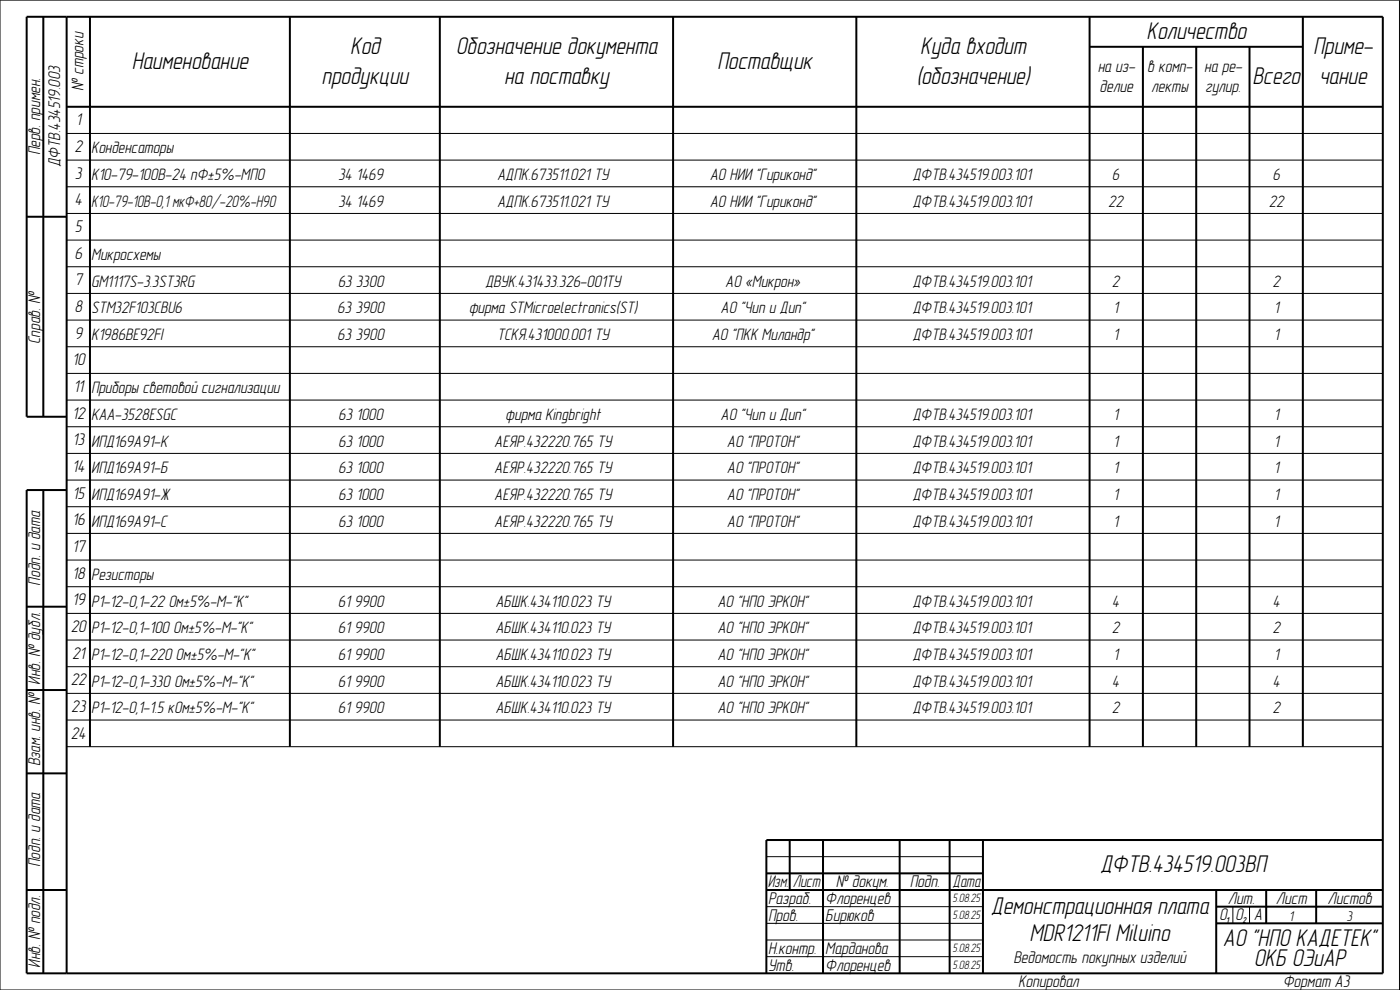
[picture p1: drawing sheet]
<svg xmlns="http://www.w3.org/2000/svg" width="420mm" height="297mm" viewBox="0 0 420 297" stroke-linecap="round" stroke-linejoin="round" font-family="sans-serif">
<defs><g id="words">
<g font-size="7.5">
<text x="344.1" y="11.8">Количество</text>
<text x="105.1" y="16.3">Код</text>
<text x="136.8" y="16.3">Обозначение документа</text>
<text x="276.1" y="16.3">Куда входит</text>
<text x="394.1" y="16.3">Приме-</text>
<text x="39.6" y="20.8">Наименование</text>
<text x="215.3" y="20.8">Поставщик</text>
<text x="96.5" y="25.3">продукции</text>
<text x="151.3" y="25.3">на поставку</text>
<text x="275" y="25.3">(обозначение)</text>
<text x="375.9" y="25.3">Всего</text>
<text x="395.9" y="25.3">чание</text>
<text x="330.1" y="261.8">ДФТВ.434519.003ВП</text>
<text x="297.4" y="274.3">Демонстрационная плата</text>
<text x="309" y="282.3">MDR1211FI Miluino</text>
<text x="367" y="283.8">АО &quot;НПО КАДЕТЕК&quot;</text>
<text x="376.3" y="289.8">ОКБ ОЭиАР</text>
</g>
<g font-size="5.2">
<text x="329.4" y="21.6">на из-</text>
<text x="344.3" y="21.6">в комп-</text>
<text x="361.4" y="21.6">на ре-</text>
<text x="25.1" y="27.3" transform="rotate(-90 25.1 27.3)">№ строки</text>
<text x="330" y="27.6">делие</text>
<text x="345.5" y="27.6">лекты</text>
<text x="361.7" y="27.6">гулир.</text>
<text x="22.8" y="37.6">1</text>
<text x="12.1" y="46.6" transform="rotate(-90 12.1 46.6)">Перв. примен.</text>
<text x="22.4" y="45.6">2</text>
<text x="18" y="50.2" transform="rotate(-90 18 50.2)">ДФТВ.434519.003</text>
<text x="22.5" y="53.6">3</text>
<text x="22.4" y="61.6">4</text>
<text x="22.5" y="69.6">5</text>
<text x="22.4" y="77.6">6</text>
<text x="22.4" y="85.6">7</text>
<text x="22.4" y="93.6">8</text>
<text x="22.4" y="101.6">9</text>
<text x="12.1" y="103.3" transform="rotate(-90 12.1 103.3)">Справ. №</text>
<text x="21.6" y="109.6">10</text>
<text x="22" y="117.6">11</text>
<text x="21.6" y="125.6">12</text>
<text x="21.8" y="133.6">13</text>
<text x="21.6" y="141.6">14</text>
<text x="21.8" y="149.6">15</text>
<text x="21.6" y="157.6">16</text>
<text x="21.6" y="165.6">17</text>
<text x="21.6" y="173.6">18</text>
<text x="12.1" y="175.7" transform="rotate(-90 12.1 175.7)">Подп. и дата</text>
<text x="21.6" y="181.6">19</text>
<text x="21.3" y="189.6">20</text>
<text x="21.6" y="197.6">21</text>
<text x="12.1" y="205.4" transform="rotate(-90 12.1 205.4)">Инв. № дубл.</text>
<text x="21.3" y="205.6">22</text>
<text x="21.4" y="213.6">23</text>
<text x="21.3" y="221.6">24</text>
<text x="12.1" y="229.9" transform="rotate(-90 12.1 229.9)">Взам. инв. №</text>
<text x="12.1" y="260.2" transform="rotate(-90 12.1 260.2)">Подп. и дата</text>
<text x="230.4" y="266.1">Изм.</text>
<text x="237.9" y="266.1">Лист</text>
<text x="250.9" y="266.1">№ докум.</text>
<text x="273" y="266.1">Подп.</text>
<text x="285.9" y="266.1">Дата</text>
<text x="230.5" y="271.3">Разраб.</text>
<text x="247.7" y="271.3">Флоренцев</text>
<text x="368.5" y="271.1">Лит.</text>
<text x="382.9" y="271.1">Лист</text>
<text x="398.4" y="271.1">Листов</text>
<text x="230.5" y="276.3">Пров.</text>
<text x="247.7" y="276.3">Бирюков</text>
<text x="365.9" y="276.1">О₁</text>
<text x="370.7" y="276.1">О₂</text>
<text x="376.3" y="276.1">А</text>
<text x="230.5" y="286.3">Н.контр.</text>
<text x="247.7" y="286.3">Марданова</text>
<text x="12.1" y="290.4" transform="rotate(-90 12.1 290.4)">Инв. № подл.</text>
<text x="230.5" y="291.3">Утв.</text>
<text x="247.7" y="291.3">Флоренцев</text>
<text x="304.1" y="289.1">Ведомость покупных изделий</text>
<text x="305.5" y="296.3">Копировал</text>
<text x="385" y="296.3">Формат А3</text>
</g>
<g font-size="5.1">
<text x="27.3" y="46">Конденсаторы</text>
<text x="27.3" y="54">К10-79-100В-24 пФ±5%-МП0</text>
<text x="101.5" y="54">34 1469</text>
<text x="149.2" y="54">АДПК.673511.021 ТУ</text>
<text x="213" y="54">АО НИИ &quot;Гириконд&quot;</text>
<text x="273.9" y="54">ДФТВ.434519.003.101</text>
<text x="333.7" y="54">6</text>
<text x="381.9" y="54">6</text>
<text x="27.3" y="62">К10-79-10В-0,1 мкФ+80/-20%-Н90</text>
<text x="101.5" y="62">34 1469</text>
<text x="149.2" y="62">АДПК.673511.021 ТУ</text>
<text x="213" y="62">АО НИИ &quot;Гириконд&quot;</text>
<text x="273.9" y="62">ДФТВ.434519.003.101</text>
<text x="332.6" y="62">22</text>
<text x="380.8" y="62">22</text>
<text x="27.3" y="78">Микросхемы</text>
<text x="27.3" y="86">GM1117S-3.3ST3RG</text>
<text x="101.3" y="86">63 3300</text>
<text x="145.6" y="86">ДВУК.431433.326-001ТУ</text>
<text x="217.7" y="86">АО «Микрон»</text>
<text x="273.9" y="86">ДФТВ.434519.003.101</text>
<text x="333.7" y="86">2</text>
<text x="381.9" y="86">2</text>
<text x="27.3" y="94">STM32F103CBU6</text>
<text x="101.2" y="94">63 3900</text>
<text x="140.7" y="94">фирма STMicroelectronics(ST)</text>
<text x="216.3" y="94">АО &quot;Чип и Дип&quot;</text>
<text x="273.9" y="94">ДФТВ.434519.003.101</text>
<text x="334.1" y="94">1</text>
<text x="382.3" y="94">1</text>
<text x="27.3" y="102">К1986ВЕ92FI</text>
<text x="101.2" y="102">63 3900</text>
<text x="149.1" y="102">ТСКЯ.431000.001 ТУ</text>
<text x="213.6" y="102">АО &quot;ПКК Миландр&quot;</text>
<text x="273.9" y="102">ДФТВ.434519.003.101</text>
<text x="334.1" y="102">1</text>
<text x="382.3" y="102">1</text>
<text x="27.3" y="118">Приборы световой сигнализации</text>
<text x="27.3" y="126">KAA-3528ESGC</text>
<text x="101.5" y="126">63 1000</text>
<text x="151.6" y="126">фирма Kingbright</text>
<text x="216.3" y="126">АО &quot;Чип и Дип&quot;</text>
<text x="273.9" y="126">ДФТВ.434519.003.101</text>
<text x="334.1" y="126">1</text>
<text x="382.3" y="126">1</text>
<text x="27.3" y="134">ИПД169А91-K</text>
<text x="101.5" y="134">63 1000</text>
<text x="148.4" y="134">АЕЯР.432220.765 ТУ</text>
<text x="218.2" y="134">АО &quot;ПРОТОН&quot;</text>
<text x="273.9" y="134">ДФТВ.434519.003.101</text>
<text x="334.1" y="134">1</text>
<text x="382.3" y="134">1</text>
<text x="27.3" y="142">ИПД169А91-Б</text>
<text x="101.5" y="142">63 1000</text>
<text x="148.4" y="142">АЕЯР.432220.765 ТУ</text>
<text x="218.2" y="142">АО &quot;ПРОТОН&quot;</text>
<text x="273.9" y="142">ДФТВ.434519.003.101</text>
<text x="334.1" y="142">1</text>
<text x="382.3" y="142">1</text>
<text x="27.3" y="150">ИПД169А91-Ж</text>
<text x="101.5" y="150">63 1000</text>
<text x="148.4" y="150">АЕЯР.432220.765 ТУ</text>
<text x="218.2" y="150">АО &quot;ПРОТОН&quot;</text>
<text x="273.9" y="150">ДФТВ.434519.003.101</text>
<text x="334.1" y="150">1</text>
<text x="382.3" y="150">1</text>
<text x="27.3" y="158">ИПД169А91-С</text>
<text x="101.5" y="158">63 1000</text>
<text x="148.4" y="158">АЕЯР.432220.765 ТУ</text>
<text x="218.2" y="158">АО &quot;ПРОТОН&quot;</text>
<text x="273.9" y="158">ДФТВ.434519.003.101</text>
<text x="334.1" y="158">1</text>
<text x="382.3" y="158">1</text>
<text x="27.3" y="174">Резисторы</text>
<text x="27.3" y="182">Р1-12-0,1-22 Ом±5%-М-&quot;К&quot;</text>
<text x="101.3" y="182">61 9900</text>
<text x="148.7" y="182">АБШК.434110.023 ТУ</text>
<text x="215.3" y="182">АО &quot;НПО ЭРКОН&quot;</text>
<text x="273.9" y="182">ДФТВ.434519.003.101</text>
<text x="333.7" y="182">4</text>
<text x="381.9" y="182">4</text>
<text x="27.3" y="190">Р1-12-0,1-100 Ом±5%-М-&quot;К&quot;</text>
<text x="101.3" y="190">61 9900</text>
<text x="148.7" y="190">АБШК.434110.023 ТУ</text>
<text x="215.3" y="190">АО &quot;НПО ЭРКОН&quot;</text>
<text x="273.9" y="190">ДФТВ.434519.003.101</text>
<text x="333.7" y="190">2</text>
<text x="381.9" y="190">2</text>
<text x="27.3" y="198">Р1-12-0,1-220 Ом±5%-М-&quot;К&quot;</text>
<text x="101.3" y="198">61 9900</text>
<text x="148.7" y="198">АБШК.434110.023 ТУ</text>
<text x="215.3" y="198">АО &quot;НПО ЭРКОН&quot;</text>
<text x="273.9" y="198">ДФТВ.434519.003.101</text>
<text x="334.1" y="198">1</text>
<text x="382.3" y="198">1</text>
<text x="27.3" y="206">Р1-12-0,1-330 Ом±5%-М-&quot;К&quot;</text>
<text x="101.3" y="206">61 9900</text>
<text x="148.7" y="206">АБШК.434110.023 ТУ</text>
<text x="215.3" y="206">АО &quot;НПО ЭРКОН&quot;</text>
<text x="273.9" y="206">ДФТВ.434519.003.101</text>
<text x="333.7" y="206">4</text>
<text x="381.9" y="206">4</text>
<text x="27.3" y="214">Р1-12-0,1-1.5 кОм±5%-М-&quot;К&quot;</text>
<text x="101.3" y="214">61 9900</text>
<text x="148.7" y="214">АБШК.434110.023 ТУ</text>
<text x="215.3" y="214">АО &quot;НПО ЭРКОН&quot;</text>
<text x="273.9" y="214">ДФТВ.434519.003.101</text>
<text x="333.7" y="214">2</text>
<text x="381.9" y="214">2</text>
</g>
<g font-size="4.3">
<text x="386.8" y="276.2">1</text>
<text x="404.1" y="276.2">3</text>
</g>
<g font-size="3.7">
<text x="285.9" y="270.6">5.08.25</text>
<text x="285.9" y="275.6">5.08.25</text>
<text x="285.9" y="285.6">5.08.25</text>
<text x="285.9" y="290.6">5.08.25</text>
</g>
</g></defs>
<g fill="none" stroke="#000" stroke-width=".6">
<path d="M13 5v120M20 5v287M27 5v219M87 5v219M132 5v219M202 5v219M257 5v219M327 14h64M327 5v219M343 14v210M359 14v210M375 14v210"/>
<path d="M391 5v219M20 32h395M8 65h12M20 125h-12v-120h407v287h-407v-145h12M13 147v145M8 182h12M8 207h12M8 232h12M237 252v15M247 252v40M270 252v40M285 252v40"/>
<path d="M295 252v40M415 252h-185v40M8 267h12M230 267h185M230 262h65M365 277h50M365 272h50M365 267v25M380 267v10M395 267v10"/>
</g>
<g fill="none" stroke="#000" stroke-width=".3">
<path d="M0 0h420v297h-420zM20 56h395M20 48h395M20 40h395M20 72h395M20 64h395M20 96h395M20 88h395M20 80h395M20 112h395M20 104h395M20 136h395"/>
<path d="M20 128h395M20 120h395M20 152h395M20 144h395M20 176h395M20 168h395M20 160h395M20 192h395M20 184h395M20 216h395M20 208h395M20 200h395"/>
<path d="M20 224h395M230 257h65M230 277h65M230 272h65M370 272v5M375 272v5M230 287h65M230 282h65"/>
</g>
<use href="#words"/>
</svg>
